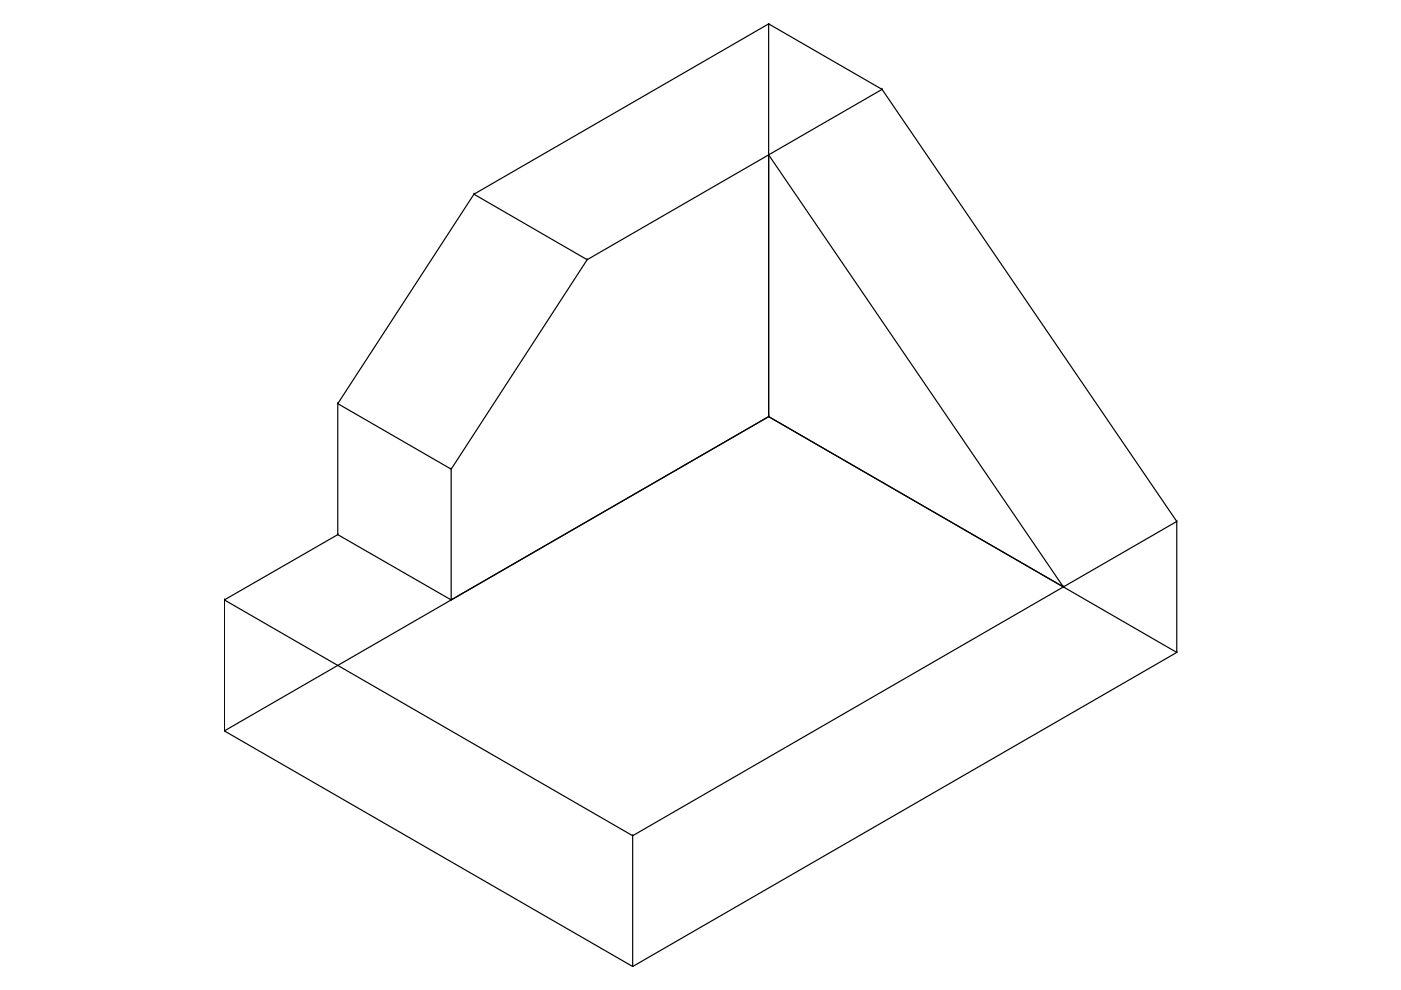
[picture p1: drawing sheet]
<svg xmlns="http://www.w3.org/2000/svg" width="297mm" height="210mm" viewBox="0 0 297 210" stroke-linecap="round" stroke-linejoin="round" font-family="sans-serif">
<!-- layer: 0 -->
<g fill="none" stroke="#000" stroke-width=".25">
<path d="M163 5.1l-62.5 36.1 24 13.9 62.5-36.1M163 5.1h.1M187 19l-24-13.9v83.2l86.5 50M187 19h.1M187 19l62.5 91.6M163 32.8h.1M163 32.8l62.5 91.6M163 32.8v55.5M100.5 41.2l-28.9 44.4 24.1 13.9 28.8-44.4M100.5 41.2h.1M124.5 55.1h.1M71.6 85.6h.1"/>
<path d="M71.6 85.6v27.8M95.7 99.5h.1M95.7 99.5v27.7M163 88.3l-115.4 66.7v-27.8M163 88.3h.1M71.6 113.4l24.1 13.8 67.3-38.9 62.5 36.1M71.6 113.4l-24 13.8 86.5 50v27.7l-86.5-49.9M71.6 113.4h.1M249.5 110.6h.1M47.6 127.2h.1M95.7 127.2h.1M225.5 124.4h.1"/>
<path d="M249.5 138.3h.1M47.6 155h.1M134.1 177.2l115.4-66.6v27.7l-115.4 66.6M134.1 177.2h.1M134.1 204.9h.1"/>
</g>
</svg>
